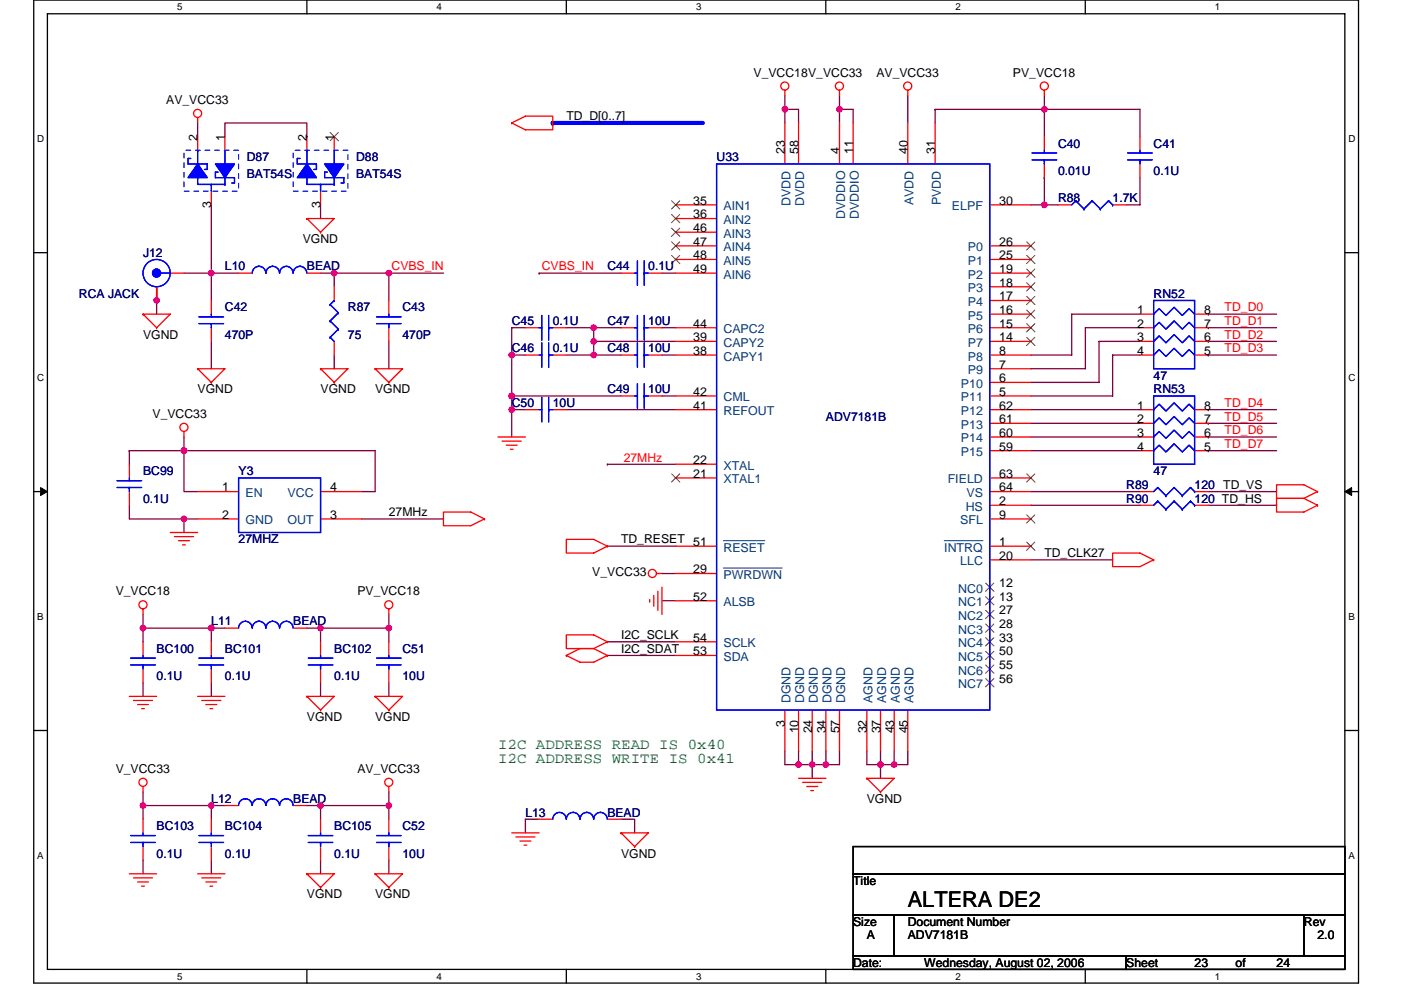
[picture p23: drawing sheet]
<svg xmlns="http://www.w3.org/2000/svg" width="297mm" height="210mm" viewBox="0 0 297 210" stroke-linecap="round" stroke-linejoin="round" font-family="sans-serif">
<defs><g id="words">
<text font-size="4.6" x="192.5" y="192.4">ALTERA DE2</text>
<g font-size="3.2" fill="#008000">
<text x="105.6" y="158.9">I2C ADDRESS READ IS 0x40</text>
<text x="105.6" y="161.8">I2C ADDRESS WRITE IS 0x41</text>
</g>
<g font-size="2.6">
<text x="159.8" y="16.3">V_VCC18V_VCC33</text>
<text x="185.8" y="16.3">AV_VCC33</text>
<text x="214.8" y="16.3">PV_VCC18</text>
<text x="35.2" y="22">AV_VCC33</text>
<text x="41.9" y="29.8" transform="rotate(-90 41.9 29.8)">2</text>
<text x="47.7" y="29.8" transform="rotate(-90 47.7 29.8)">1</text>
<text x="65" y="29.8" transform="rotate(-90 65 29.8)">2</text>
<text x="70.8" y="29.8" transform="rotate(-90 70.8 29.8)">1</text>
<text x="120.1" y="25.5">TD_D[0..7]</text>
<text x="166.4" y="32.7" transform="rotate(-90 166.4 32.7)">23</text>
<text x="169.3" y="32.7" transform="rotate(-90 169.3 32.7)">58</text>
<text x="178" y="32.7" transform="rotate(-90 178 32.7)">4</text>
<text x="180.9" y="32.7" transform="rotate(-90 180.9 32.7)">11</text>
<text x="192.4" y="32.7" transform="rotate(-90 192.4 32.7)">40</text>
<text x="198.2" y="32.7" transform="rotate(-90 198.2 32.7)">31</text>
<text x="44.8" y="44" transform="rotate(-90 44.8 44)">3</text>
<text x="67.9" y="44" transform="rotate(-90 67.9 44)">3</text>
<text x="147" y="43.4">35</text>
<text x="147" y="46.3">36</text>
<text x="211.9" y="43.4">30</text>
<text x="64.2" y="51.6">VGND</text>
<text x="147" y="49.2">46</text>
<text x="147" y="52.1">47</text>
<text x="211.9" y="52.1">26</text>
<text x="147" y="55">48</text>
<text x="147" y="57.9">49</text>
<text x="211.9" y="55">25</text>
<text x="211.9" y="57.9">19</text>
<text x="211.9" y="63.7">17</text>
<text x="211.9" y="60.8">18</text>
<text x="30.3" y="71.8">VGND</text>
<text x="147" y="69.5">44</text>
<text x="211.9" y="66.6">16</text>
<text x="211.9" y="69.5">15</text>
<text x="241.1" y="66.6">1</text>
<text x="241.1" y="69.5">2</text>
<text x="255.3" y="69.5">7</text>
<text x="255.3" y="66.6">8</text>
<text x="147" y="75.3">38</text>
<text x="147" y="72.4">39</text>
<text x="211.9" y="72.4">14</text>
<text x="211.9" y="75.3">8</text>
<text x="241.1" y="72.4">3</text>
<text x="241.1" y="75.3">4</text>
<text x="255.3" y="75.3">5</text>
<text x="255.3" y="72.4">6</text>
<text x="41.9" y="83.4">VGND</text>
<text x="68" y="83.4">VGND</text>
<text x="79.5" y="83.4">VGND</text>
<text x="147" y="84">42</text>
<text x="211.9" y="84">5</text>
<text x="211.9" y="81.1">6</text>
<text x="211.9" y="78.2">7</text>
<text x="32.3" y="88.6">V_VCC33</text>
<text x="147" y="86.9">41</text>
<text x="211.9" y="89.8">61</text>
<text x="211.9" y="86.9">62</text>
<text x="241.1" y="86.9">1</text>
<text x="241.1" y="89.8">2</text>
<text x="255.3" y="89.8">7</text>
<text x="255.3" y="86.9">8</text>
<text x="211.9" y="95.6">59</text>
<text x="211.9" y="92.7">60</text>
<text x="241.1" y="92.7">3</text>
<text x="241.1" y="95.6">4</text>
<text x="255.3" y="95.6">5</text>
<text x="255.3" y="92.7">6</text>
<text x="147" y="101.3">21</text>
<text x="147" y="98.4">22</text>
<text x="211.9" y="101.3">63</text>
<text x="47.1" y="104.2">1</text>
<text x="70" y="104.2">4</text>
<text x="211.9" y="104.2">64</text>
<text x="211.9" y="107.1">2</text>
<text x="47.1" y="110">2</text>
<text x="70" y="110">3</text>
<text x="82.4" y="109.5">27MHz</text>
<text x="211.9" y="110">9</text>
<text x="131.7" y="115.3">TD_RESET 51</text>
<text x="211.9" y="118.7">20</text>
<text x="211.9" y="115.8">1</text>
<text x="221.4" y="118.2">TD_CLK27</text>
<text x="125.6" y="122.2">V_VCC33</text>
<text x="147" y="121.6">29</text>
<text x="211.9" y="124.5">12</text>
<text x="24.5" y="126.3">V_VCC18</text>
<text x="75.8" y="126.3">PV_VCC18</text>
<text x="147" y="127.4">52</text>
<text x="211.9" y="130.3">27</text>
<text x="211.9" y="127.4">13</text>
<text x="131.7" y="135.6">I2C_SCLK</text>
<text x="147" y="136.1">54</text>
<text x="211.9" y="133.2">28</text>
<text x="211.9" y="136.1">33</text>
<text x="131.7" y="138.5">I2C_SDAT</text>
<text x="147" y="139">53</text>
<text x="211.9" y="139">50</text>
<text x="211.9" y="141.9">55</text>
<text x="211.9" y="144.8">56</text>
<text x="65.1" y="152.9">VGND</text>
<text x="79.5" y="152.9">VGND</text>
<text x="166.4" y="154.1" transform="rotate(-90 166.4 154.1)">3</text>
<text x="169.3" y="155.6" transform="rotate(-90 169.3 155.6)">10</text>
<text x="172.2" y="155.6" transform="rotate(-90 172.2 155.6)">24</text>
<text x="175.1" y="155.6" transform="rotate(-90 175.1 155.6)">34</text>
<text x="178" y="155.6" transform="rotate(-90 178 155.6)">57</text>
<text x="183.8" y="155.6" transform="rotate(-90 183.8 155.6)">32</text>
<text x="186.7" y="155.6" transform="rotate(-90 186.7 155.6)">37</text>
<text x="189.6" y="155.6" transform="rotate(-90 189.6 155.6)">43</text>
<text x="192.4" y="155.6" transform="rotate(-90 192.4 155.6)">45</text>
<text x="24.5" y="163.9">V_VCC33</text>
<text x="75.8" y="163.9">AV_VCC33</text>
<text x="183.8" y="170.3">VGND</text>
<text x="131.7" y="181.9">VGND</text>
<text x="65.1" y="190.6">VGND</text>
<text x="79.5" y="190.6">VGND</text>
<text x="180.9" y="187.7">Title</text>
<text x="180.9" y="196.4">Size</text>
<text x="192.5" y="196.4">Document Number</text>
<text x="276.5" y="196.4">Rev</text>
<text x="183.8" y="199.3">A</text>
<text x="192.5" y="199.3">ADV7181B</text>
<text x="279.3" y="199.3">2.0</text>
<text x="180.9" y="205">Date:</text>
<text x="196" y="205">Wednesday, August 02, 2006</text>
<text x="238.8" y="205">Sheet</text>
<text x="253.3" y="205">23</text>
<text x="262" y="205">of</text>
<text x="270.7" y="205">24</text>
</g>
<g font-size="2.6" fill="#000080">
<text x="52.3" y="34.2">D87</text>
<text x="75.5" y="34.2">D88</text>
<text x="151.9" y="34.2">U33</text>
<text x="224.3" y="31.3">C40</text>
<text x="244.6" y="31.3">C41</text>
<text x="52.3" y="37.7">BAT54S</text>
<text x="75.5" y="37.7">BAT54S</text>
<text x="224.3" y="37.1">0.01U</text>
<text x="244.6" y="37.1">0.1U</text>
<text x="224.3" y="42.9">R88</text>
<text x="235.9" y="42.9">1.7K</text>
<text x="30.3" y="54.5">J12</text>
<text x="47.7" y="57.4">L10</text>
<text x="65.1" y="57.4">BEAD</text>
<text x="128.8" y="57.4">C44</text>
<text x="137.5" y="57.4">0.1U</text>
<text x="16.7" y="63.2">RCA JACK</text>
<text x="244.6" y="63.2">RN52</text>
<text x="47.7" y="66.1">C42</text>
<text x="47.7" y="71.8">470P</text>
<text x="73.8" y="66.1">R87</text>
<text x="73.8" y="71.8">75</text>
<text x="85.3" y="66.1">C43</text>
<text x="85.3" y="71.8">470P</text>
<text x="108.5" y="69">C45</text>
<text x="117.2" y="69">0.1U</text>
<text x="128.8" y="69">C47</text>
<text x="137.5" y="69">10U</text>
<text x="108.5" y="74.7">C46</text>
<text x="117.2" y="74.7">0.1U</text>
<text x="128.8" y="74.7">C48</text>
<text x="137.5" y="74.7">10U</text>
<text x="128.8" y="83.4">C49</text>
<text x="137.5" y="83.4">10U</text>
<text x="244.6" y="83.4">RN53</text>
<text x="244.6" y="80.5">47</text>
<text x="108.5" y="86.3">C50</text>
<text x="117.2" y="86.3">10U</text>
<text x="175.1" y="89.2">ADV7181B</text>
<text x="30.3" y="100.8">BC99</text>
<text x="50.6" y="100.8">Y3</text>
<text x="244.6" y="100.8">47</text>
<text x="30.3" y="106.6">0.1U</text>
<text x="238.8" y="103.7">R89</text>
<text x="238.8" y="106.6">R90</text>
<text x="253.3" y="103.7">120 TD_VS</text>
<text x="253.3" y="106.6">120 TD_HS</text>
<text x="50.6" y="115.3">27MHZ</text>
<text x="44.8" y="132.7">L11</text>
<text x="62.2" y="132.7">BEAD</text>
<text x="33.2" y="138.5">BC100</text>
<text x="47.7" y="138.5">BC101</text>
<text x="70.9" y="138.5">BC102</text>
<text x="85.3" y="138.5">C51</text>
<text x="33.2" y="144.2">0.1U</text>
<text x="47.7" y="144.2">0.1U</text>
<text x="70.9" y="144.2">0.1U</text>
<text x="85.3" y="144.2">10U</text>
<text x="44.8" y="170.3">L12</text>
<text x="62.2" y="170.3">BEAD</text>
<text x="111.4" y="173.2">L13</text>
<text x="128.8" y="173.2">BEAD</text>
<text x="33.2" y="176.1">BC103</text>
<text x="47.7" y="176.1">BC104</text>
<text x="70.9" y="176.1">BC105</text>
<text x="85.3" y="176.1">C52</text>
<text x="33.2" y="181.9">0.1U</text>
<text x="47.7" y="181.9">0.1U</text>
<text x="70.9" y="181.9">0.1U</text>
<text x="85.3" y="181.9">10U</text>
</g>
<g font-size="2.6" fill="#004080">
<text x="153.4" y="44.6">AIN1</text>
<text x="153.4" y="47.5">AIN2</text>
<text x="167.6" y="43.7" transform="rotate(-90 167.6 43.7)">DVDD</text>
<text x="170.5" y="43.7" transform="rotate(-90 170.5 43.7)">DVDD</text>
<text x="179.2" y="46.5" transform="rotate(-90 179.2 46.5)">DVDDIO</text>
<text x="182.1" y="46.5" transform="rotate(-90 182.1 46.5)">DVDDIO</text>
<text x="193.7" y="43.5" transform="rotate(-90 193.7 43.5)">AVDD</text>
<text x="199.5" y="43.5" transform="rotate(-90 199.5 43.5)">PVDD</text>
<text x="201.8" y="44.6">ELPF</text>
<text x="153.4" y="50.4">AIN3</text>
<text x="153.4" y="53.3">AIN4</text>
<text x="205.2" y="53.3">P0</text>
<text x="153.4" y="56.2">AIN5</text>
<text x="153.4" y="59.1">AIN6</text>
<text x="205.2" y="56.2">P1</text>
<text x="205.2" y="59.1">P2</text>
<text x="205.2" y="64.9">P4</text>
<text x="205.2" y="62">P3</text>
<text x="153.4" y="70.7">CAPC2</text>
<text x="205.2" y="67.8">P5</text>
<text x="205.2" y="70.7">P6</text>
<text x="153.4" y="76.5">CAPY1</text>
<text x="153.4" y="73.6">CAPY2</text>
<text x="205.2" y="73.6">P7</text>
<text x="205.2" y="76.5">P8</text>
<text x="203.7" y="82.3">P10</text>
<text x="205.2" y="79.4">P9</text>
<text x="153.4" y="88.1">REFOUT</text>
<text x="153.4" y="85.2">CML</text>
<text x="203.7" y="85.2">P11</text>
<text x="203.7" y="88.1">P12</text>
<text x="203.7" y="93.9">P14</text>
<text x="203.7" y="91">P13</text>
<text x="153.4" y="99.6">XTAL</text>
<text x="203.7" y="96.8">P15</text>
<text x="52" y="105.4">EN</text>
<text x="61" y="105.4">VCC</text>
<text x="153.4" y="102.5">XTAL1</text>
<text x="200.9" y="102.5">FIELD</text>
<text x="204.9" y="105.4">VS</text>
<text x="52" y="111.2">GND</text>
<text x="61" y="111.2">OUT</text>
<text x="203.6" y="111.2">SFL</text>
<text x="204.7" y="108.3">HS</text>
<text x="153.4" y="117">RESET</text>
<text x="200.2" y="117">INTRQ</text>
<text x="203.6" y="119.9">LLC</text>
<text x="153.4" y="122.8">PWRDWN</text>
<text x="203.1" y="125.7">NC0</text>
<text x="153.4" y="128.6">ALSB</text>
<text x="203.1" y="131.5">NC2</text>
<text x="203.1" y="128.6">NC1</text>
<text x="153.4" y="137.3">SCLK</text>
<text x="203.1" y="134.4">NC3</text>
<text x="203.1" y="137.3">NC4</text>
<text x="153.4" y="140.2">SDA</text>
<text x="203.1" y="140.2">NC5</text>
<text x="203.1" y="143.1">NC6</text>
<text x="167.6" y="149.2" transform="rotate(-90 167.6 149.2)">DGND</text>
<text x="170.5" y="149.2" transform="rotate(-90 170.5 149.2)">DGND</text>
<text x="173.4" y="149.2" transform="rotate(-90 173.4 149.2)">DGND</text>
<text x="176.3" y="149.2" transform="rotate(-90 176.3 149.2)">DGND</text>
<text x="179.2" y="149.2" transform="rotate(-90 179.2 149.2)">DGND</text>
<text x="185" y="149.2" transform="rotate(-90 185 149.2)">AGND</text>
<text x="187.9" y="149.2" transform="rotate(-90 187.9 149.2)">AGND</text>
<text x="190.8" y="149.2" transform="rotate(-90 190.8 149.2)">AGND</text>
<text x="193.7" y="149.2" transform="rotate(-90 193.7 149.2)">AGND</text>
<text x="203.1" y="146">NC7</text>
</g>
<g font-size="2.6" fill="#f00">
<text x="83" y="57.4">CVBS_IN</text>
<text x="114.9" y="57.4">CVBS_IN</text>
<text x="259.6" y="66.1">TD_D0</text>
<text x="259.6" y="68.9">TD_D1</text>
<text x="259.6" y="71.8">TD_D2</text>
<text x="259.6" y="74.7">TD_D3</text>
<text x="259.6" y="86.3">TD_D4</text>
<text x="259.6" y="89.2">TD_D5</text>
<text x="259.6" y="92.1">TD_D6</text>
<text x="259.6" y="95">TD_D7</text>
<text x="132.2" y="97.9">27MHz</text>
</g>
<g font-size="2.1">
<text x="37.5" y="2.2">5</text>
<text x="92.6" y="2.2">4</text>
<text x="147.6" y="2.2">3</text>
<text x="202.6" y="2.2">2</text>
<text x="257.6" y="2.2">1</text>
<text x="7.9" y="30.1">D</text>
<text x="285.9" y="30.1">D</text>
<text x="7.9" y="80.8">C</text>
<text x="285.9" y="80.8">C</text>
<text x="7.9" y="131.4">B</text>
<text x="285.9" y="131.4">B</text>
<text x="7.9" y="182.1">A</text>
<text x="285.9" y="182.1">A</text>
<text x="37.5" y="207.8">5</text>
<text x="92.6" y="207.8">4</text>
<text x="147.6" y="207.8">3</text>
<text x="202.6" y="207.8">2</text>
<text x="257.6" y="207.8">1</text>
</g>
</g></defs>
<path d="M7.2 0h280.8v208.5h-280.8zM10.1 2.9h275v202.7h-275z" fill="none" stroke="#000" stroke-width=".28"/>
<g fill="#fff">
<path d="M37.5 .3h1.2v2.3h-1.2z"/>
<path d="M37.5 205.9h1.2v2.3h-1.2z"/>
</g>
<path d="M65.1 0v2.9M65.1 205.6v2.9" fill="none" stroke="#000" stroke-width=".28"/>
<g fill="#fff">
<path d="M92.6 .3h1.1v2.3h-1.1z"/>
<path d="M92.6 205.9h1.1v2.3h-1.1z"/>
</g>
<path d="M120.1 0v2.9M120.1 205.6v2.9" fill="none" stroke="#000" stroke-width=".28"/>
<g fill="#fff">
<path d="M147.6 .3h1.1v2.3h-1.1z"/>
<path d="M147.6 205.9h1.1v2.3h-1.1z"/>
</g>
<path d="M175.1 0v2.9M175.1 205.6v2.9" fill="none" stroke="#000" stroke-width=".28"/>
<g fill="#fff">
<path d="M202.6 .3h1.1v2.3h-1.1z"/>
<path d="M202.6 205.9h1.1v2.3h-1.1z"/>
</g>
<path d="M230.1 0v2.9M230.1 205.6v2.9" fill="none" stroke="#000" stroke-width=".28"/>
<g fill="#fff">
<path d="M257.6 .3h1.2v2.3h-1.2z"/>
<path d="M257.6 205.9h1.2v2.3h-1.2z"/>
<path d="M7.9 28.3h1.5v2.3h-1.5z"/>
<path d="M285.9 28.3h1.5v2.3h-1.5z"/>
<path d="M7.9 78.9h1.5v2.3h-1.5z"/>
<path d="M285.9 78.9h1.5v2.3h-1.5z"/>
</g>
<path d="M7.2 53.6h2.9M285.1 53.6h2.9" fill="none" stroke="#000" stroke-width=".28"/>
<g fill="#fff">
<path d="M7.9 129.6h1.4v2.3h-1.4z"/>
<path d="M285.9 129.6h1.3v2.3h-1.3z"/>
</g>
<path d="M7.2 104.3h2.9M285.1 104.3h2.9" fill="none" stroke="#000" stroke-width=".28"/>
<path d="M8.6 103.4l1.5 .9-1.5 .8zM285.1 104.3l1.5-.9v1.7z" fill="#000" stroke="#000" stroke-width=".21"/>
<g fill="#fff">
<path d="M7.9 180.3h1.4v2.3h-1.4z"/>
<path d="M285.9 180.3h1.4v2.3h-1.4z"/>
</g>
<path d="M7.2 154.9h2.9M285.1 154.9h2.9M180.9 179.6h104.2v5.7h-104.2zM180.9 185.3h104.2v8.7h-104.2zM180.9 194h8.7v8.7h-8.7zM189.6 194h86.9v8.7h-86.9zM276.5 194h8.6v8.7h-8.6zM180.9 202.7h57.9v2.9h-57.9zM238.8 202.7h46.3v2.9h-46.3z" fill="none" stroke="#000" stroke-width=".28"/>
<g fill="none" stroke="#800040" stroke-width=".28">
<path d="M41.9 26.1v2.9M47.7 29v-2.9h17.4v2.9M65.1 29h.1M166.4 23.2h2.9v2.9M166.4 23.2h.1M166.4 20.3v2.9M166.4 23.2v2.9M178 23.2h.1M178 23.2v2.9M178 23.2h2.9v2.9M178 20.3v2.9M192.5 20.3v5.8"/>
<path d="M198.3 23.2v2.9M198.3 23.2h.1M198.3 23.2h23.1M221.4 37.7h.1M221.4 23.2h20.3v5.8M221.4 20.3v2.9M221.4 23.2v5.8M221.4 37.7v5.8M241.7 37.7v5.8h-2.9M39 57.9h5.8M44.8 57.9v5.8M44.8 43.5h.1"/>
<path d="M44.8 57.9h5.8M44.8 43.5v14.4M68 57.9h2.9M68 43.5v2.9M70.9 57.9h.1M70.9 57.9v2.9M70.9 57.9h23.1M82.4 57.9h.1M82.4 57.9v5.8M114.3 57.9h.1M114.3 57.9h17.4M140.4 57.9h2.9"/>
<path d="M218.5 43.5h2.9M221.4 43.5h2.9M33.2 63.7h.1M33.2 63.7v2.9M44.8 72.4v5.8M70.9 75.3v2.9M82.4 72.4v5.8M108.5 75.3h.1M108.5 75.3v8.7M108.5 75.3h2.9M111.4 69.5h-2.9v5.8M120.1 69.5h5.8"/>
<path d="M120.1 75.3h5.8M125.9 72.4h.1M125.9 69.5h.1M125.9 69.5h5.8M125.9 72.4v2.9h5.8M125.9 72.4h17.4M125.9 69.5v2.9M140.4 69.5h2.9M140.4 75.3h2.9M241.7 69.5h-11.6v8.7h-11.6M241.7 75.3h-5.8v8.7h-17.4M241.7 72.4h-8.7v8.7h-14.5"/>
<path d="M241.7 66.6h-14.5v8.7h-8.7M256.2 66.6h.1M256.2 69.5h.1M256.2 72.4h.1M256.2 75.3h.1M256.2 72.4h14.5M256.2 66.6h14.5M256.2 69.5h14.5M256.2 75.3h14.5M27.4 95.6h52.1v8.7h-2.9M27.4 95.6h.1M27.4 95.6v2.9"/>
<path d="M39 95.6v8.7h2.9M39 95.6h.1M39 92.7v2.9M108.5 84h.1M108.5 86.9h2.9M108.5 86.9h.1M108.5 84h23.2M108.5 84v8.7M120.1 86.9h23.2M128.8 98.5h.1M128.8 98.5h14.5M140.4 84h2.9"/>
<path d="M218.5 86.9h23.2M218.5 89.8h23.2M218.5 92.7h23.2M218.5 95.6h23.2M256.2 86.9h.1M256.2 89.8h.1M256.2 92.7h.1M256.2 95.6h.1M256.2 86.9h14.5M256.2 89.8h14.5M256.2 92.7h14.5M256.2 95.6h14.5"/>
<path d="M27.4 107.2v2.9h11.6M39 110.1h2.9M39 110.1h.1M39 110.1v2.8M76.6 110.1h17.4M128.8 115.8h14.5M218.5 104.3h23.2M218.5 107.2h23.2M218.5 118.7h17.4M256.2 107.2h14.5M256.2 104.3h14.5M30.3 133.2h.1"/>
<path d="M30.3 130.3v2.9M30.3 133.2h14.5M30.3 133.2v2.9M44.8 133.2h.1M44.8 133.2h2.9M44.8 133.2v2.9M65.1 133.2h2.9M68 133.2v2.9M68 133.2h.1M68 133.2h14.4M82.4 133.2v2.9M82.4 130.3v2.9"/>
<path d="M128.8 139h14.5M128.8 136.1h14.5M140.4 127.4h2.9M140.4 121.6h2.9M30.3 144.8v2.9M44.8 144.8v2.9M68 144.8v2.9M82.4 144.8v2.9M166.4 159.3v2.9h2.9M169.3 159.3v2.9M172.2 159.3v5.8M175.1 159.3v2.9"/>
<path d="M178 159.3v2.9h-8.7M183.8 159.3v2.9h2.9M186.7 159.3v2.9M189.6 159.3v2.9M192.5 159.3v2.9h-5.8M30.3 170.9v2.9M30.3 170.9h.1M30.3 168v2.9M30.3 170.9h17.4M44.8 170.9h.1M44.8 170.9v2.9M65.1 170.9h2.9"/>
<path d="M68 170.9v2.9M68 170.9h.1M68 170.9h14.4M82.4 168v5.8M114.3 173.8h-2.9v2.9M131.7 173.8h2.9v2.9M169.3 162.2h.1M175.1 162.2h.1M186.7 162.2h.1M186.7 162.2v2.9M189.6 162.2h.1M30.3 182.5v2.8"/>
<path d="M44.8 182.5v2.8M68 182.5v2.8M82.4 182.5v2.8"/>
</g>
<g fill="#f0f" stroke="#f0f" stroke-width=".28">
<circle cx="166.4" cy="23.2" r=".57"/>
<circle cx="221.4" cy="43.5" r=".57"/>
<circle cx="221.4" cy="23.2" r=".57"/>
<circle cx="82.4" cy="170.9" r=".57"/>
<circle cx="67.9" cy="170.9" r=".57"/>
<circle cx="169.3" cy="162.2" r=".57"/>
<circle cx="125.9" cy="72.4" r=".57"/>
<circle cx="125.9" cy="69.5" r=".57"/>
<circle cx="178" cy="23.2" r=".57"/>
<circle cx="44.8" cy="170.9" r=".57"/>
<circle cx="39" cy="95.6" r=".57"/>
<circle cx="189.6" cy="162.2" r=".57"/>
<circle cx="33.2" cy="63.7" r=".57"/>
<circle cx="82.4" cy="57.9" r=".57"/>
<circle cx="70.8" cy="57.9" r=".57"/>
<circle cx="44.8" cy="57.9" r=".57"/>
<circle cx="44.8" cy="133.2" r=".57"/>
<circle cx="82.4" cy="133.2" r=".57"/>
<circle cx="67.9" cy="133.2" r=".57"/>
<circle cx="30.3" cy="170.9" r=".57"/>
<circle cx="30.3" cy="133.2" r=".57"/>
<circle cx="125.9" cy="75.3" r=".57"/>
<circle cx="108.5" cy="84" r=".57"/>
<circle cx="108.5" cy="86.9" r=".57"/>
<circle cx="108.5" cy="75.3" r=".57"/>
<circle cx="175.1" cy="162.2" r=".57"/>
<circle cx="39" cy="110" r=".57"/>
<circle cx="186.7" cy="162.2" r=".57"/>
<circle cx="172.2" cy="162.2" r=".57"/>
</g>
<path d="M117.2 26.1h.1M117.2 26.1h31.8" fill="none" stroke="#00f" stroke-width=".87"/>
<g fill="none" stroke="#f00" stroke-width=".28">
<path d="M166.4 19.1v1.2M178 19.1v1.2M192.5 19.1v1.2M221.4 19.1v1.2M41.9 24.9v1.2M41.9 29v2.9M47.7 29v2.9M65.1 29v2.9M70.9 29v2.9M108.5 26.1l2.9-1.5h5.8v2.9h-5.8zM108.5 26.1h.1M166.4 26.1v8.7"/>
<path d="M169.3 26.1v8.7M178 26.1v8.7M180.9 26.1v8.7M192.5 26.1v8.7M198.3 26.1v8.7M221.4 29v2.9M221.4 34.8v2.9M241.7 29v2.9M241.7 34.8v2.9M36.1 57.9h2.9M44.8 40.6v2.9M50.6 57.9h2.9"/>
<path d="M65.1 46.4h5.8l-2.9 2.9M65.1 46.4h.1M65.1 46.4l2.9 2.9M65.1 57.9h2.9M68 49.3h.1M68 40.6v2.9M131.7 57.9h2.9M137.5 57.9h2.9M143.3 55h8.6M143.3 52.2h8.6M143.3 57.9h8.6M143.3 43.5h8.6"/>
<path d="M143.3 46.4h8.6M143.3 49.3h8.6M209.8 55h8.7M209.8 52.2h8.7M209.8 57.9h8.7M209.8 43.5h8.7M224.3 43.5h2.9M235.9 43.5h2.9M30.3 66.6h5.8l-2.9 2.9M30.3 66.6h.1M30.3 66.6l2.9 2.9M33.2 69.5h.1"/>
<path d="M33.2 60.8v2.9M41.9 78.2h5.8l-2.9 2.9M41.9 78.2h.1M41.9 78.2l2.9 2.9M44.8 63.7v2.9M44.8 69.5v2.9M68 78.2h5.8l-2.9 2.9M68 78.2h.1M68 78.2l2.9 2.9M70.9 60.8v2.9M70.9 72.4v2.9M79.5 78.2h5.8l-2.9 2.9"/>
<path d="M79.5 78.2h.1M79.5 78.2l2.9 2.9M82.4 63.7v2.9M82.4 69.5v2.9M111.4 75.3h2.9M111.4 69.5h2.9M117.2 75.3h2.9M117.2 69.5h2.9M131.7 75.3h2.9M131.7 69.5h2.9M137.5 75.3h2.9M137.5 69.5h2.9"/>
<path d="M143.3 75.3h8.6M143.3 69.5h8.6M143.3 72.4h8.6M209.8 75.3h8.7M209.8 78.2h8.7M209.8 63.7h8.7M209.8 60.8h8.7M209.8 66.6h8.7M209.8 69.5h8.7M209.8 72.4h8.7M241.7 75.3h2.9M241.7 66.6h2.9"/>
<path d="M241.7 69.5h2.9M241.7 72.4h2.9M253.3 75.3h2.9M253.3 66.6h2.9M253.3 69.5h2.9M253.3 72.4h2.9M27.4 98.5v2.9M39 91.5v1.2M44.8 81.1h.1M70.9 81.1h.1M82.4 81.1h.1M105.6 92.7h5.8"/>
<path d="M106.5 93.6h4M107.3 94.4h2.4M108.2 95.3h.6M111.4 86.9h2.9M117.2 86.9h2.9M131.7 84h2.9M137.5 84h2.9M143.3 98.5h8.6M143.3 84h8.6M143.3 86.9h8.6M209.8 84h8.7M209.8 81.1h8.7"/>
<path d="M209.8 86.9h8.7M209.8 95.6h8.7M209.8 92.7h8.7M209.8 89.8h8.7M241.7 86.9h2.9M241.7 95.6h2.9M241.7 92.7h2.9M241.7 89.8h2.9M253.3 86.9h2.9M253.3 95.6h2.9M253.3 92.7h2.9M253.3 89.8h2.9"/>
<path d="M27.4 104.3v2.9M36.1 112.9h5.8M37 113.8h4M37.8 114.7h2.4M38.7 115.6h.6M41.9 110.1h8.7M41.9 104.3h8.7M68 110.1h8.6M68 104.3h8.6M94 108.6h5.8l2.9 1.5-2.9 1.4h-5.8zM102.7 110.1h.1M120.1 114.4h5.8l2.9 1.4-2.9 1.5h-5.8z"/>
<path d="M128.8 115.8h.1M143.3 101.4h8.6M143.3 115.8h8.6M209.8 107.2h8.7M209.8 101.4h8.7M209.8 118.7h8.7M209.8 115.8h8.7M209.8 110.1h8.7M209.8 104.3h8.7M235.9 117.3h5.8l2.9 1.4-2.9 1.5h-5.8zM241.7 107.2h2.9M241.7 104.3h2.9"/>
<path d="M244.6 118.7h.1M253.3 107.2h2.9M253.3 104.3h2.9M276.5 105.7h-5.8v2.9h5.8l2.8-1.4M276.5 105.7l2.8 1.5M279.3 107.2h.1M279.3 104.3l-2.8-1.5h-5.8v2.9h5.8M279.3 104.3h.1M279.3 104.3l-2.8 1.4M30.3 129.2v1.1M30.3 136.1v2.9M44.8 136.1v2.9"/>
<path d="M47.7 133.2h2.9M62.2 133.2h2.9M68 136.1v2.9M82.4 129.2v1.1M82.4 136.1v2.9M120.1 139l2.9 1.5h2.9l2.9-1.5M120.1 139h.1M125.9 137.6h-2.9l-2.9 1.4M125.9 137.6l2.9 1.4M128.8 139h.1M128.8 136.1l-2.9-1.4h-5.8v2.9h5.8M128.8 136.1h.1"/>
<path d="M128.8 136.1l-2.9 1.5M137.7 127.1v.6M138.6 126.3v2.3M139.2 121.6h1.2M139.5 125.4v4.1M140.4 124.5v5.8M143.3 121.6h8.6M143.3 127.4h8.6M143.3 139h8.6M143.3 136.1h8.6M209.8 124.5h.1M209.8 130.3h.1"/>
<path d="M209.8 133.2h.1M209.8 127.4h.1M209.8 136.1h.1M209.8 139h.1M27.4 147.7h5.8M28.3 148.6h4M29.2 149.4h2.3M30 150.3h.6M30.3 141.9v2.9M41.9 147.7h5.8M42.8 148.6h4M43.6 149.4h2.3"/>
<path d="M44.5 150.3h.6M44.8 141.9v2.9M65.1 147.7h5.8l-2.9 2.9M65.1 147.7h.1M65.1 147.7l2.9 2.9M68 150.6h.1M68 141.9v2.9M79.5 147.7h5.8l-2.9 2.9M79.5 147.7h.1M79.5 147.7l2.9 2.9M82.4 150.6h.1M82.4 141.9v2.9"/>
<path d="M166.4 150.6v8.7M169.3 150.6v8.7M172.2 150.6v8.7M175.1 150.6v8.7M178 150.6v8.7M183.8 150.6v8.7M186.7 150.6v8.7M189.6 150.6v8.7M192.5 150.6v8.7M209.8 141.9h.1M209.8 144.8h.1M30.3 166.8v1.2"/>
<path d="M30.3 173.8v2.9M30.3 179.6v2.9M44.8 173.8v2.9M44.8 179.6v2.9M47.7 170.9h2.9M62.2 170.9h2.9M68 173.8v2.9M68 179.6v2.9M82.4 166.8v1.2M82.4 173.8v2.9M82.4 179.6v2.9M108.5 176.7h5.8"/>
<path d="M109.4 177.5h4M110.2 178.4h2.4M111.1 179.3h.6M114.3 173.8h2.9M128.8 173.8h2.9M131.7 176.7h5.8l-2.9 2.9M131.7 176.7h.1M131.7 176.7l2.9 2.9M134.6 179.6h.1M169.3 165.1h5.8M170.2 165.9h4M171 166.8h2.4"/>
<path d="M171.9 167.7h.6M183.8 165.1h5.8l-2.9 2.9M183.8 165.1h.1M183.8 165.1l2.9 2.9M186.7 168h.1M27.4 185.3h5.8M28.3 186.2h4M29.2 187.1h2.3M30 188h.6M41.9 185.3h5.8M42.8 186.2h4M43.6 187.1h2.3"/>
<path d="M44.5 188h.6M65.1 185.3h5.8l-2.9 2.9M65.1 185.3h.1M65.1 185.3l2.9 2.9M68 188.2h.1M79.5 185.3h5.8l-2.9 2.9M79.5 185.3h.1M79.5 185.3l2.9 2.9M82.4 188.2h.1"/>
<circle cx="166.4" cy="18.3" r=".86"/>
<circle cx="178" cy="18.3" r=".86"/>
<circle cx="192.5" cy="18.3" r=".86"/>
<circle cx="221.4" cy="18.3" r=".86"/>
<circle cx="41.9" cy="24.1" r=".86"/>
<circle cx="39" cy="90.6" r=".86"/>
<circle cx="30.3" cy="128.3" r=".86"/>
<circle cx="82.4" cy="128.3" r=".86"/>
<circle cx="138.3" cy="121.6" r=".86"/>
<circle cx="30.3" cy="165.9" r=".86"/>
<circle cx="82.4" cy="165.9" r=".86"/>
</g>
<g fill="none" stroke="#00f" stroke-width=".28">
<path d="M40.4 33.6h-.5v1.2h4v1.1h-.6M41.9 37.7v1.4h5.8M41.9 31.9h.1M41.9 31.9v2.9M44.8 39.1h.1M44.8 39.1v1.5M46.2 36.5h-.5v1.2h4v1.1h-.6M47.7 31.9v2.9M47.7 39.1h.1M47.7 37.7v1.4M63.6 33.6h-.6v1.2h4.1v1.1h-.6M65.1 37.7v1.4h5.8"/>
<path d="M65.1 31.9h.1M65.1 31.9v2.9M68 39.1h.1M68 39.1v1.5M69.4 36.5h-.6v1.2h4.1v1.1h-.6M70.9 31.9v2.9M70.9 39.1h.1M70.9 37.7v1.4M151.9 34.8h57.9v115.8h-57.9zM218.8 33.9h5.2M218.8 32.4h5.2M221.4 31.9v.5"/>
<path d="M221.4 33.9h.1M221.4 33.9v.9M239.1 33.9h5.2M239.1 32.4h5.2M241.7 31.9v.5M241.7 33.9h.1M241.7 33.9v.9M34.1 57.9h2M53.5 57.9a1.42 1.42 0 0 1 1.4-1.4 1.45 1.45 0 0 1 1.5 1.4M56.4 57.9a1.42 1.42 0 0 1 1.4-1.4 1.45 1.45 0 0 1 1.5 1.4 1.44 1.44 0 0 1 1.4-1.4 1.44 1.44 0 0 1 1.4 1.4M62.2 57.9a1.43 1.43 0 0 1 1.4-1.4 1.45 1.45 0 0 1 1.4 1.4M134.6 57.9h.5"/>
<path d="M135.1 55.3v5.2M136.6 55.3v5.2M136.6 57.9h.1M136.6 57.9h.9M228.1 42.6h.1M228.1 42.6l-.9 .9M228.1 42.6l1.7 1.7M229.8 44.3h.1M231.6 42.6h.1M231.6 42.6l-1.8 1.7M231.6 42.6l1.7 1.7M233.3 44.3h.1"/>
<path d="M235 42.6h.1M235 42.6l-1.7 1.7M235 42.6l.9 .9M235.9 43.5h.1M42.2 68.6h5.2M42.2 67.2h5.2M44.8 66.6v.6M44.8 68.6h.1M44.8 68.6v.9M70 71.5h.1M70 68.1h.1M70 64.6h.1"/>
<path d="M70 71.5l.9 .9M70 68.1l1.7 1.7M70 64.6l1.7 1.7M70.9 63.7h.1M70.9 63.7l-.9 .9M71.7 69.8h.1M71.7 66.3h.1M71.7 69.8l-1.7 1.7M71.7 66.3l-1.7 1.8M79.8 68.6h5.2M79.8 67.2h5.2M82.4 66.6v.6"/>
<path d="M82.4 68.6h.1M82.4 68.6v.9M114.3 69.5h.6M114.3 75.3h.6M114.9 66.9v5.2M114.9 72.7v5.2M116.3 66.9v5.2M116.3 69.5h.1M116.3 72.7v5.2M116.3 75.3h.1M116.3 75.3h.9M116.3 69.5h.9"/>
<path d="M134.6 75.3h.5M134.6 69.5h.5M135.1 72.7v5.2M135.1 66.9v5.2M136.6 72.7v5.2M136.6 75.3h.1M136.6 66.9v5.2M136.6 69.5h.1M136.6 75.3h.9M136.6 69.5h.9M244.6 66.6l1.2-1.1 1.4 1.4 1.7-1.7 1.8 1.7 1.4-1.4 1.2 1.1M244.6 69.5l1.2-1.1 1.4 1.4 1.7-1.7 1.8 1.7 1.4-1.4 1.2 1.1"/>
<path d="M244.6 72.4l1.2-1.2 1.4 1.5 1.7-1.7 1.8 1.7 1.4-1.5 1.2 1.2M244.6 75.3l1.2-1.2 1.4 1.5 1.7-1.7 1.8 1.7 1.4-1.5 1.2 1.2M244.6 63.7h8.7v14.5h-8.7zM114.3 86.9h.6M114.9 84.3v5.2M116.3 84.3v5.2M116.3 86.9h.1M116.3 86.9h.9M134.6 84h.5M135.1 81.4v5.2M136.6 81.4v5.2M136.6 84h.1"/>
<path d="M136.6 84h.9M244.6 86.9l1.2-1.2 1.4 1.5 1.7-1.8 1.8 1.8 1.4-1.5 1.2 1.2M244.6 89.8l1.2-1.2 1.4 1.5 1.7-1.8 1.8 1.8 1.4-1.5 1.2 1.2M244.6 92.7l1.2-1.2 1.4 1.5 1.7-1.8 1.8 1.8 1.4-1.5 1.2 1.2M244.6 95.6l1.2-1.2 1.4 1.5 1.7-1.8 1.8 1.8 1.4-1.5 1.2 1.2M244.6 84h8.7v14.5h-8.7zM24.8 103.4h5.2M24.8 102h5.2M27.4 101.4v.6M27.4 103.4h.1M27.4 103.4v.9M50.6 101.4h17.4v11.5h-17.4z"/>
<path d="M245.5 103.4h.1M245.5 106.3h.1M245.5 103.4l-.9 .9M245.5 103.4l1.7 1.7M245.5 106.3l-.9 .9M245.5 106.3l1.7 1.7M247.2 105.1h.1M247.2 108h.1M248.9 103.4h.1M248.9 106.3h.1M248.9 103.4l-1.7 1.7M248.9 103.4l1.8 1.7"/>
<path d="M248.9 106.3l-1.7 1.7M248.9 106.3l1.8 1.7M250.7 105.1h.1M250.7 108h.1M252.4 103.4h.1M252.4 106.3h.1M252.4 103.4l-1.7 1.7M252.4 103.4l.9 .9M252.4 106.3l-1.7 1.7M252.4 106.3l.9 .9M253.3 104.3h.1M253.3 107.2h.1"/>
<path d="M27.7 139.6h5.2M30.3 139v.6M42.2 139.6h5.2M44.8 139v.6M50.6 133.2a1.43 1.43 0 0 1 1.4-1.4 1.44 1.44 0 0 1 1.5 1.4 1.46 1.46 0 0 1 1.4-1.4 1.44 1.44 0 0 1 1.5 1.4M56.4 133.2a1.42 1.42 0 0 1 1.4-1.4 1.44 1.44 0 0 1 1.5 1.4 1.44 1.44 0 0 1 1.4-1.4 1.44 1.44 0 0 1 1.4 1.4M65.4 139.6h5.2M68 139v.6M79.8 139.6h5.2M82.4 139v.6M27.7 141h5.2M30.3 141h.1"/>
<path d="M30.3 141v.9M42.2 141h5.2M44.8 141h.1M44.8 141v.9M65.4 141h5.2M68 141h.1M68 141v.9M79.8 141h5.2M82.4 141h.1M82.4 141v.9M27.7 178.7h5.2M27.7 177.2h5.2"/>
<path d="M30.3 176.7v.5M30.3 178.7h.1M30.3 178.7v.9M42.2 178.7h5.2M42.2 177.2h5.2M44.8 176.7v.5M44.8 178.7h.1M44.8 178.7v.9M50.6 170.8a1.43 1.43 0 0 1 1.4-1.4 1.45 1.45 0 0 1 1.5 1.4 1.46 1.46 0 0 1 1.4-1.4 1.45 1.45 0 0 1 1.5 1.4M56.4 170.8a1.42 1.42 0 0 1 1.4-1.4 1.45 1.45 0 0 1 1.5 1.4 1.44 1.44 0 0 1 1.4-1.4 1.44 1.44 0 0 1 1.4 1.4M65.4 178.7h5.2M65.4 177.2h5.2"/>
<path d="M68 176.7v.5M68 178.7h.1M68 178.7v.9M79.8 178.7h5.2M79.8 177.2h5.2M82.4 176.7v.5M82.4 178.7h.1M82.4 178.7v.9M117.2 173.7a1.43 1.43 0 0 1 1.4-1.4 1.43 1.43 0 0 1 1.5 1.4 1.46 1.46 0 0 1 1.4-1.4 1.45 1.45 0 0 1 1.5 1.4 1.46 1.46 0 0 1 1.4-1.4 1.45 1.45 0 0 1 1.5 1.4M125.9 173.7a1.42 1.42 0 0 1 1.4-1.4 1.45 1.45 0 0 1 1.5 1.4"/>
<circle cx="33.2" cy="57.9" r="2.88"/>
</g>
<g fill="none" stroke="#804000" stroke-width=".21">
<path d="M70 28.1l1.8 1.8M71.7 28.1l-1.7 1.8M142.4 42.6l1.7 1.7M142.4 45.5l1.7 1.7M142.4 48.4l1.7 1.7M142.4 51.3l1.7 1.7M142.4 54.2l1.7 1.7M144.1 42.6l-1.7 1.7M144.1 45.5l-1.7 1.7M144.1 48.4l-1.7 1.7M144.1 51.3l-1.7 1.7M144.1 54.2l-1.7 1.7"/>
<path d="M217.7 54.2l1.7 1.7M217.7 51.3l1.7 1.7M217.7 60l1.7 1.7M217.7 57.1l1.7 1.7M219.4 54.2l-1.7 1.7M219.4 51.3l-1.7 1.7M219.4 60l-1.7 1.7M219.4 57.1l-1.7 1.7M217.7 62.9l1.7 1.7M217.7 65.8l1.7 1.7M217.7 68.6l1.7 1.8M217.7 71.5l1.7 1.8"/>
<path d="M219.4 62.9l-1.7 1.7M219.4 65.8l-1.7 1.7M219.4 68.6l-1.7 1.8M219.4 71.5l-1.7 1.8M142.4 100.5l1.7 1.8M144.1 100.5l-1.7 1.8M217.7 115l1.7 1.7M217.7 109.2l1.7 1.8M217.7 100.5l1.7 1.8M219.4 115l-1.7 1.7M219.4 109.2l-1.7 1.8M219.4 100.5l-1.7 1.8"/>
<path d="M209 123.7l1.7 1.7M209 129.5l1.7 1.7M209 132.4l1.7 1.7M209 126.6l1.7 1.7M209 135.3l1.7 1.7M209 138.2l1.7 1.7M210.7 123.7l-1.7 1.7M210.7 129.5l-1.7 1.7M210.7 132.4l-1.7 1.7M210.7 126.6l-1.7 1.7M210.7 135.3l-1.7 1.7M210.7 138.2l-1.7 1.7"/>
<path d="M209 141l1.7 1.8M209 143.9l1.7 1.8M210.7 141l-1.7 1.8M210.7 143.9l-1.7 1.8"/>
</g>
<path d="M153.4 114.7h8.8M200.2 114.7h8.2M153.4 120.5h12.4" fill="none" stroke="#004080" stroke-width=".21"/>
<path d="M39 31.9h11.6v8.7h-11.6zM62.2 31.9h11.6v8.7h-11.6z" fill="none" stroke="#fff" stroke-width=".21" stroke-dasharray="1 1 1 1 1 1 1 1"/>
<path d="M39 31.9h11.6v8.7h-11.6zM62.2 31.9h11.6v8.7h-11.6z" fill="none" stroke="#00f" stroke-width=".21" stroke-dasharray="1 1 1 1 1 1 1 1"/>
<g fill="#00f" stroke="#00f" stroke-width=".28">
<path d="M68.8 34.8h4.1l-2 2.9z" fill-rule="evenodd"/>
<path d="M65.1 34.8l2 2.9h-4.1z" fill-rule="evenodd"/>
<path d="M68.8 34.8h4.1l-2 2.9z" fill-rule="evenodd"/>
<path d="M65.1 34.8l2 2.9h-4.1z" fill-rule="evenodd"/>
<path d="M45.7 34.8h4l-2 2.9z" fill-rule="evenodd"/>
<path d="M41.9 34.8l2 2.9h-4z" fill-rule="evenodd"/>
<path d="M45.7 34.8h4l-2 2.9z" fill-rule="evenodd"/>
<path d="M41.9 34.8l2 2.9h-4z" fill-rule="evenodd"/>
<circle cx="33.2" cy="57.9" r=".86"/>
</g>
<use href="#words"/>
</svg>
